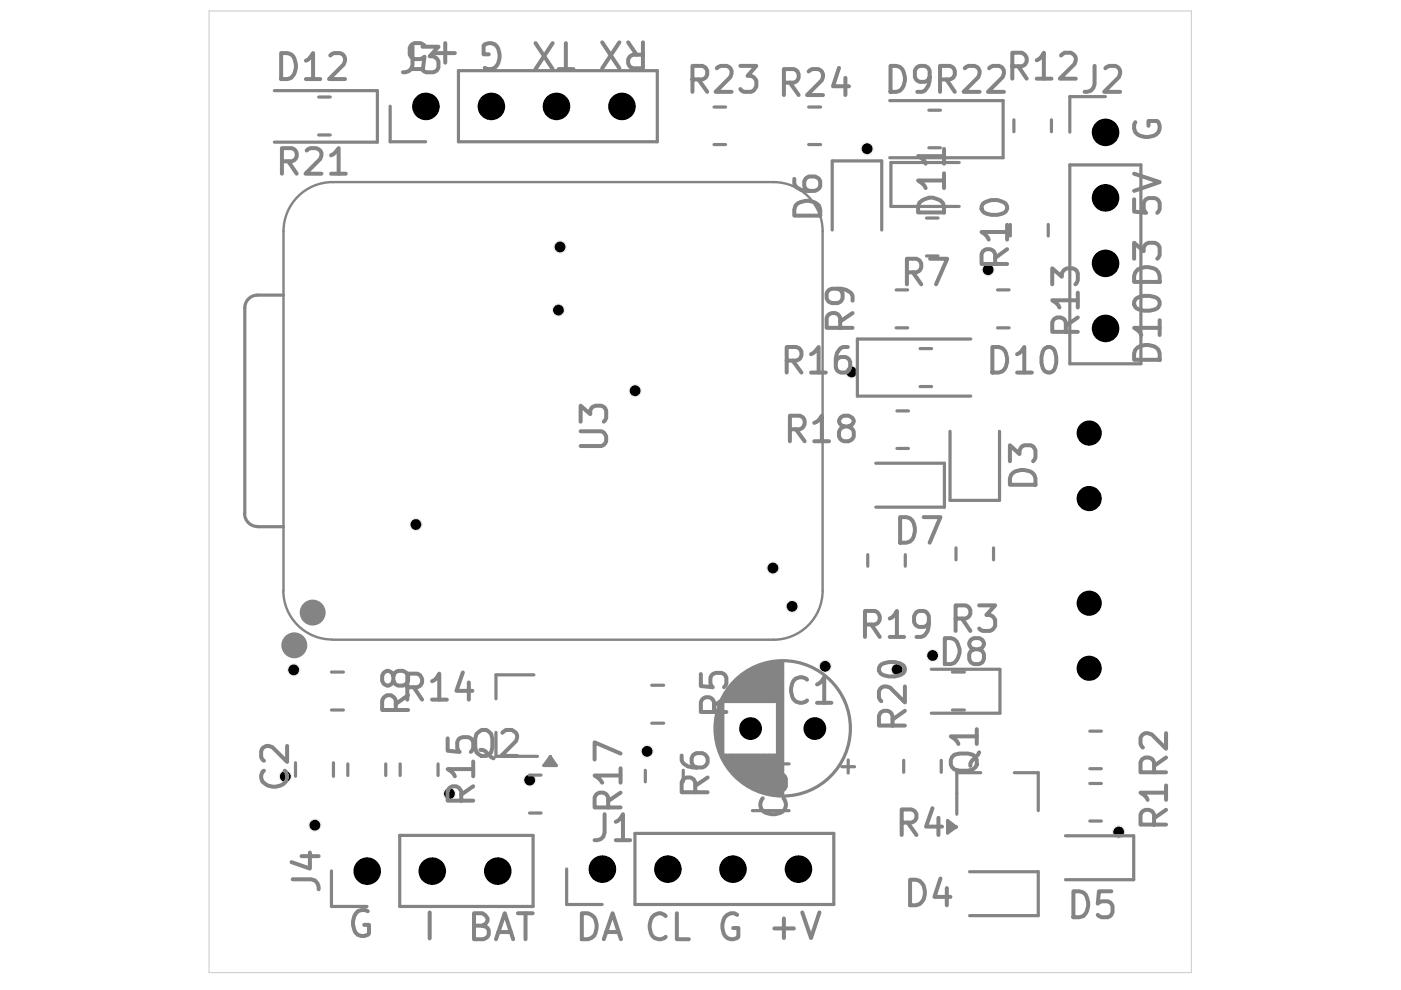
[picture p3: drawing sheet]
<svg xmlns="http://www.w3.org/2000/svg" width="297mm" height="210mm" viewBox="0 0 297 210" stroke-linecap="round" stroke-linejoin="round" font-family="sans-serif">
<path d="M44.3 2.3h208.3v203.9h-208.3z" fill="none" stroke="#d0d2cd" stroke-width=".25"/>
<g fill="#000">
<circle cx="90.3" cy="22.6" r="2.92"/>
<circle cx="90.3" cy="22.6" r="2.75"/>
<circle cx="104.2" cy="22.6" r="2.92"/>
<circle cx="104.2" cy="22.6" r="2.75"/>
<circle cx="118" cy="22.6" r="2.92"/>
<circle cx="118" cy="22.6" r="2.75"/>
<circle cx="131.9" cy="22.6" r="2.92"/>
<circle cx="131.9" cy="22.6" r="2.75"/>
<circle cx="234.4" cy="28.1" r="2.92"/>
<circle cx="234.4" cy="28.1" r="2.75"/>
<circle cx="234.4" cy="42" r="2.92"/>
<circle cx="234.4" cy="55.8" r="2.92"/>
<circle cx="234.4" cy="42" r="2.75"/>
<circle cx="234.4" cy="55.8" r="2.75"/>
<circle cx="234.4" cy="69.6" r="2.92"/>
<circle cx="234.4" cy="69.6" r="2.75"/>
<circle cx="230.9" cy="91.8" r="2.67"/>
<circle cx="230.9" cy="91.8" r="2.5"/>
<circle cx="230.9" cy="105.7" r="2.67"/>
<circle cx="230.9" cy="105.7" r="2.5"/>
<circle cx="230.9" cy="127.9" r="2.67"/>
<circle cx="230.9" cy="127.9" r="2.5"/>
<circle cx="159.1" cy="154.5" r="2.24"/>
<circle cx="159.1" cy="154.5" r="2.41"/>
<circle cx="172.8" cy="154.5" r="2.24"/>
<circle cx="172.8" cy="154.5" r="2.41"/>
<circle cx="230.9" cy="141.7" r="2.67"/>
<circle cx="230.9" cy="141.7" r="2.5"/>
<circle cx="77.9" cy="184.7" r="2.92"/>
<circle cx="77.9" cy="184.7" r="2.75"/>
<circle cx="91.7" cy="184.7" r="2.92"/>
<circle cx="91.7" cy="184.7" r="2.75"/>
<circle cx="105.5" cy="184.7" r="2.92"/>
<circle cx="105.5" cy="184.7" r="2.75"/>
<circle cx="127.7" cy="184.3" r="2.92"/>
<circle cx="127.7" cy="184.3" r="2.75"/>
<circle cx="141.6" cy="184.3" r="2.92"/>
<circle cx="141.6" cy="184.3" r="2.75"/>
<circle cx="155.4" cy="184.3" r="2.92"/>
<circle cx="155.4" cy="184.3" r="2.75"/>
<circle cx="169.3" cy="184.3" r="2.92"/>
<circle cx="169.3" cy="184.3" r="2.75"/>
</g>
<circle cx="237.2" cy="176.4" r="1.31" fill="#ececec"/>
<circle cx="237.2" cy="176.4" r="1.31" fill="none" stroke="#ececec" stroke-width=".21"/>
<circle cx="137.2" cy="159.3" r="1.31" fill="#ececec"/>
<circle cx="137.2" cy="159.3" r="1.31" fill="none" stroke="#ececec" stroke-width=".21"/>
<circle cx="197.7" cy="139" r="1.31" fill="#ececec"/>
<circle cx="197.7" cy="139" r="1.31" fill="none" stroke="#ececec" stroke-width=".21"/>
<circle cx="112.3" cy="165.4" r="1.31" fill="#ececec"/>
<circle cx="112.3" cy="165.4" r="1.31" fill="none" stroke="#ececec" stroke-width=".21"/>
<circle cx="190.2" cy="141.9" r="1.31" fill="#ececec"/>
<circle cx="190.2" cy="141.9" r="1.31" fill="none" stroke="#ececec" stroke-width=".21"/>
<circle cx="88.2" cy="111.2" r="1.31" fill="#ececec"/>
<circle cx="88.2" cy="111.2" r="1.31" fill="none" stroke="#ececec" stroke-width=".21"/>
<circle cx="134.7" cy="82.8" r="1.31" fill="#ececec"/>
<circle cx="134.7" cy="82.8" r="1.31" fill="none" stroke="#ececec" stroke-width=".21"/>
<circle cx="62.3" cy="142" r="1.31" fill="#ececec"/>
<circle cx="62.3" cy="142" r="1.31" fill="none" stroke="#ececec" stroke-width=".21"/>
<circle cx="66.8" cy="175" r="1.31" fill="#ececec"/>
<circle cx="66.8" cy="175" r="1.31" fill="none" stroke="#ececec" stroke-width=".21"/>
<circle cx="118.4" cy="65.7" r="1.31" fill="#ececec"/>
<circle cx="118.4" cy="65.7" r="1.31" fill="none" stroke="#ececec" stroke-width=".21"/>
<circle cx="118.7" cy="52.4" r="1.31" fill="#ececec"/>
<circle cx="118.7" cy="52.4" r="1.31" fill="none" stroke="#ececec" stroke-width=".21"/>
<circle cx="60.5" cy="164.6" r="1.31" fill="#ececec"/>
<circle cx="60.5" cy="164.6" r="1.31" fill="none" stroke="#ececec" stroke-width=".21"/>
<circle cx="95.3" cy="168.3" r="1.31" fill="#ececec"/>
<circle cx="95.3" cy="168.3" r="1.31" fill="none" stroke="#ececec" stroke-width=".21"/>
<circle cx="163.9" cy="120.4" r="1.31" fill="#ececec"/>
<circle cx="163.9" cy="120.4" r="1.31" fill="none" stroke="#ececec" stroke-width=".21"/>
<circle cx="180.6" cy="78.9" r="1.31" fill="#ececec"/>
<circle cx="180.6" cy="78.9" r="1.31" fill="none" stroke="#ececec" stroke-width=".21"/>
<circle cx="175" cy="141.3" r="1.31" fill="#ececec"/>
<circle cx="175" cy="141.3" r="1.31" fill="none" stroke="#ececec" stroke-width=".21"/>
<circle cx="183.9" cy="31.5" r="1.31" fill="#ececec"/>
<circle cx="183.9" cy="31.5" r="1.31" fill="none" stroke="#ececec" stroke-width=".21"/>
<circle cx="167.9" cy="128.6" r="1.31" fill="#ececec"/>
<circle cx="167.9" cy="128.6" r="1.31" fill="none" stroke="#ececec" stroke-width=".21"/>
<circle cx="209.5" cy="57.2" r="1.31" fill="#ececec"/>
<circle cx="209.5" cy="57.2" r="1.31" fill="none" stroke="#ececec" stroke-width=".21"/>
<g fill="#000">
<circle cx="183.9" cy="31.5" r="1.14"/>
<circle cx="118.7" cy="52.4" r="1.14"/>
<circle cx="209.5" cy="57.2" r="1.14"/>
<circle cx="118.4" cy="65.7" r="1.14"/>
<circle cx="180.6" cy="78.9" r="1.14"/>
<circle cx="134.7" cy="82.8" r="1.14"/>
<circle cx="88.2" cy="111.2" r="1.14"/>
<circle cx="163.9" cy="120.4" r="1.14"/>
<circle cx="167.9" cy="128.6" r="1.14"/>
<circle cx="197.7" cy="139" r="1.14"/>
<circle cx="62.3" cy="142" r="1.14"/>
<circle cx="137.2" cy="159.3" r="1.14"/>
<circle cx="175" cy="141.3" r="1.14"/>
<circle cx="190.2" cy="141.9" r="1.14"/>
<circle cx="60.5" cy="164.6" r="1.14"/>
<circle cx="66.8" cy="175" r="1.14"/>
<circle cx="95.3" cy="168.3" r="1.14"/>
<circle cx="112.3" cy="165.4" r="1.14"/>
<circle cx="237.2" cy="176.4" r="1.14"/>
</g>
<g fill="none" stroke="#848484" stroke-width=".85">
<path d="M60.9 158.2v3.3l-3.2-3.1a1.51 1.51 0 0 0-2.3 .9v1.2l.2 .5 .4 .3M131.6 159.8l-5.5-2.4v3.6M56 163.4a1.84 1.84 0 0 0 .7 3.1 3.4 3.4 0 0 0 3.9-.8 1.87 1.87 0 0 0-.2-2.3M128.2 172.6v3.9a1.73 1.73 0 0 1-2.1 1.6M128.9 171.2v-2.1a1.5 1.5 0 0 0-1.4-1.1 1.5 1.5 0 0 0-1.4 1.1v2.1h5.5M130.6 174.2l1-.7 .5-.9v5.5M130.6 178.1h3M131.6 164.4h-5.5l.7 .5 .9 1M131.6 168.1l-2.7 1.7M131.6 162.9v3M62.1 186.4h3.9a1.83 1.83 0 0 1 1.6 2.2M63.9 181.5h3.7"/>
<path d="M65.7 180.8v3.3l-3.9-1.3M78 193.2a1.95 1.95 0 0 0-2.9 1.1 3.6 3.6 0 0 0 .8 3.9 1.97 1.97 0 0 0 2.3-.2v-1.9h-1M91.1 193.5v5.5M100.5 196.3h1.8a1.23 1.23 0 0 0 1.1-1 1.23 1.23 0 0 0-.6-1.3l-.5-.4h-1.8v5.5h2a1.45 1.45 0 0 0 1.2-1.5 1.45 1.45 0 0 0-1.4-1.3M105.2 199.1l1.8-5.5 1.8 5.5M105.7 197.6h2.6M109.8 193.6h3.1M111.4 193.6v5.5M123.4 193.6a2.57 2.57 0 0 1 3.1 3.2 2.36 2.36 0 0 1-3.1 2.3zM128 199.1l1.9-5.5 1.8 5.5M128.5 197.6h2.6"/>
</g>
<g fill="none" stroke="#848484" stroke-width=".68">
<path d="M70.3 142.5h2.5M70.3 150.5h2.5M62.7 161.7v2.9M70.7 161.7v2.9M73.7 162v2.4M81.8 162v2.4M84.8 177.1v15.1h28.2M84.8 162v2.4M92.9 162v2.4M116.7 160.4l1.2 1.9h-2.6zM134.6 176.7v15.1M70.3 184.7v7.5h7.5"/>
<path d="M120.1 184.2v7.6h7.6"/>
</g>
<g fill="#848484">
<path d="M116.7 160.4l1.2 1.9h-2.6z"/>
<circle cx="116.7" cy="160.4" r=".34"/>
</g>
<g fill="none" stroke="#848484" stroke-width=".68">
<path d="M97.2 15h42.2v15.1h-42.2M67.6 28.6h2.4M60.1 62.6h-5.5a2.71 2.71 0 0 0-2.7 2.7v43.6M51.9 108.9a2.75 2.75 0 0 0 2.7 2.7M54.6 111.7h5.5M105.2 155.3v5.1h8.8M113.2 143.1h-8v5.1M138.2 145.3h2.5M138.2 153.3h2.5M151.7 152.9v3.1M152 151.6v5.7M152.1 150.8v7.4"/>
<path d="M152.4 150.1v8.7M152.6 149.5v9.9M152.8 148.9v11.1M153.1 148.5v11.9M153.2 148.1v12.8M157.6 143.1v5.7M157.8 142.9v5.9M158.1 142.7v6.1M158.2 142.6v6.2M158.5 142.5v6.3M158.7 142.3v6.5M158.9 142.2v6.6"/>
<path d="M159.2 142.1v6.7M159.3 142v6.8M159.6 141.9v6.9M159.8 141.7v7.1M160 141.6v7.2M160.3 141.6v7.2M160.4 141.5v7.3M160.7 141.4v7.4M160.9 141.3v7.5M161.1 141.2v7.6M161.4 141.1v7.7M161.5 141.1v7.7"/>
<path d="M161.8 141v7.8M162 141v7.8M162.2 140.9v7.9M162.4 140.8v8M162.6 140.8v8M162.9 140.7v8.1M163.1 140.7v8.1M163.3 140.6v8.2M163.5 140.6v8.2M163.7 140.5v8.3M163.9 140.5v8.3M164.2 140.5v8.3"/>
<path d="M84.8 177.1h28.2v15.1M112.3 164.3h2.4M112.3 172.4h2.4M134.6 176.7h42.2v15.1h-42.2M136.8 163.3v2.5M144.9 163.3v2.5M153.5 160.1v1.2M153.7 160.1v1.5M153.9 160.1v2M154.1 160.1v2.2M154.3 160.1v2.5M154.6 160.1v2.9"/>
<path d="M154.8 160.1v3.1M155 160.1v3.4M155.2 160.1v3.6M155.4 160.1v3.9M155.6 160.1v4.1M155.9 160.1v4.3M156.1 160.1v4.6M156.3 160.1v4.7M156.5 160.1v4.9M156.7 160.1v5.1M157 160.1v5.3M157.2 160.1v5.5"/>
<path d="M157.4 160.1v5.7M157.6 160.1v5.8M157.8 160.1v5.9M158.1 160.1v6.1M158.2 160.1v6.3M158.5 160.1v6.4M158.7 160.1v6.5M158.9 160.1v6.6M159.2 160.1v6.8M159.3 160.1v6.9M159.5 162h7.8M159.5 171.9h7.8"/>
<path d="M159.6 160.1v6.9M159.8 160.1v7.1M160 160.1v7.2M160.3 160.1v7.3M160.4 160.1v7.4M160.7 160.1v7.5M160.9 160.1v7.5M161.1 160.1v7.6M161.4 160.1v7.7M161.5 160.1v7.8M161.8 160.1v7.8M162 160.1v7.9"/>
<path d="M162.2 160.1v8M162.4 160.1v8M162.6 160.1v8M162.9 160.1v8.1M163.1 160.1v8.1M163.3 160.1v8.2M163.5 160.1v8.2M163.7 160.1v8.3M163.9 160.1v8.3M164.2 160.1v8.3M164.4 160.1v8.4M164.6 160.1v8.4"/>
</g>
<g fill="none" stroke="#848484" stroke-width=".85">
<path d="M103.6 11.5h-1.1v-1.8a1.91 1.91 0 0 1 3.2 .7 3.7 3.7 0 0 1-.8 4l-.8 .2h-.7l-.6-.2M113.5 9.1l3.7 5.5M117.2 9.1l-3.7 5.5M118.4 14.6h3.2M120 9.1v5.5M127.7 9l3.6 5.5M131.3 9l-3.6 5.5M133.2 9l1.8 2.6M136.3 9v5.5h-2.1a1.5 1.5 0 0 1-1.1-1.5 1.5 1.5 0 0 1 1.1-1.4h2.1M59.8 34.2h2.1a1.45 1.45 0 0 0 1.1-1.4 1.45 1.45 0 0 0-1.1-1.4h-2.1v5.4M61.1 34.2l1.8 2.6M65 31.9l.8-.5h1.3a1.42 1.42 0 0 1 .8 2.3l-3.1 3.1h3.4"/>
<path d="M70.2 32.9l.5-.2 1.1-1.3v5.4M70.2 36.8h3.1M83.4 143.3l.5-.8a1.73 1.73 0 0 1 2.6 .8v1.1a1.73 1.73 0 0 1-2.6 .7l-.5-.7v-1.1a1.2 1.2 0 0 0-1.2-1.1 1.2 1.2 0 0 0-1.2 1.1v1.1a1.2 1.2 0 0 0 1.2 1 1.2 1.2 0 0 0 1.2-1M83.9 150.5v-2a1.47 1.47 0 0 0-1.4-1.2 1.47 1.47 0 0 0-1.5 1.2v2h5.5M86.4 145.7h2.1a1.5 1.5 0 0 0 1.1-1.4 1.5 1.5 0 0 0-1.1-1.5h-2.1v5.5M86.5 147.4l-2.6 1.9M87.7 145.7l1.8 2.6M91.6 144.4l1-.7 .5-.9v5.5M91.6 148.3h3.1M94.9 156.5v2.7l2.6 .2-.6-.8v-1.3l.3-.5 .8-.5h1.3l.5 .2 .5 .8v1.3l-.5 .8M98.1 142.6l-1.3 3.9h3.4M99.4 144.7v3.6"/>
<path d="M101 155.6a1.81 1.81 0 0 1 2.1-.8 1.81 1.81 0 0 1 1.3 1.8v1.8l-.3 1.1a1.87 1.87 0 0 1-3.1 0l-.2-1.1v-1.8zM101.9 159h.5l.5 .3 1.2 1.2 .5 .3M106.5 155.4l.8-.6h1.2a1.54 1.54 0 0 1 .9 2.3l-3.1 3.2h3.3M148.6 142.9v2.6l2.5 .2-.5-.8v-1.2l.3-.5 .8-.5h1.3l.5 .2 .5 .8v1.2l-.5 .8M151.4 151v-2.2a1.45 1.45 0 0 0-1.4-1 1.45 1.45 0 0 0-1.4 1v2.2h5.4M154 147.8l-2.6 1.8M171.1 144.1a1.93 1.93 0 0 0-3.1 .8 3.6 3.6 0 0 0 .7 3.9 1.97 1.97 0 0 0 2.4-.3M173.2 145.1l1-.7 .6-.8v5.4M173.2 149h3.1M97.8 169.8v-2.1a1.51 1.51 0 0 0-1.4-1 1.51 1.51 0 0 0-1.5 1v2.1h5.4M100.3 163.1h-5.4l.8 .5 .7 1M100.3 166.7l-2.5 1.8"/>
<path d="M100.3 161.5v3.1M144.5 160.2a2.12 2.12 0 0 0 2.4 2.5h2l.8-.5 .3-.5v-1l-.6-.8-.5-.2h-1.2l-.8 .5-.3 .5v1l.3 .5 .8 .5M147.4 168v-2.1a1.5 1.5 0 0 0-1.4-1.1 1.5 1.5 0 0 0-1.5 1.1v2.1h5.5M150 164.8l-2.6 1.8M161.2 167.5v-3.4l2 1.8a1.61 1.61 0 0 1 1.1-1.8h1.3l.8 .5 .2 .5v1.6l-.5 .8M161.7 169.2a1.91 1.91 0 0 0 .8 3.2 3.5 3.5 0 0 0 3.9-.8 2.02 2.02 0 0 0-.3-2.4M141.1 194.2a1.84 1.84 0 0 0-3.1 .8 3.6 3.6 0 0 0 .8 3.9 1.97 1.97 0 0 0 2.3-.3M143.5 193.6v5.5h2.5M156.3 194a2.09 2.09 0 0 0-2.2 0 2.09 2.09 0 0 0-.9 2 3.1 3.1 0 0 0 1 2.9 2.02 2.02 0 0 0 2.3-.3v-1.8h-1.1M164.2 196.8h4.1M166.2 194.7v4.2M170.1 193.5l1.9 5.4 1.7-5.4"/>
</g>
<path d="M164 38.6h-93.5a10.4 10.4 0 0 0-10.4 10.4v76.2M174.4 49v76.2a10.4 10.4 0 0 1-10.4 10.4h-93.5M60.1 125.2a10.4 10.4 0 0 0 10.3 10.4" fill="none" stroke="#848484" stroke-width=".51"/>
<circle cx="62.4" cy="136.8" r="1.4" fill="#848484"/>
<circle cx="62.4" cy="136.8" r="1.4" fill="none" stroke="#848484" stroke-width="2.7"/>
<circle cx="66.3" cy="129.9" r="1.4" fill="#848484"/>
<circle cx="66.3" cy="129.9" r="1.4" fill="none" stroke="#848484" stroke-width="2.7"/>
<g fill="none" stroke="#848484" stroke-width=".68">
<path d="M58.2 19.2h21.8v10.9h-21.8M97.2 15v15.1M67.6 20.6h2.4M82.7 22.5v7.6h7.6M184 117.6v2.5M191.9 117.6v2.5M197.4 141.9h14.6v9.3h-14.6M201.9 150.5h2.6M201.9 142.5h2.6M200.9 174l1.8 1.3-1.8 1.3zM202.9 163.8h5M202.9 168.2v4.4"/>
<path d="M215.1 163.8h5v8.1M231.1 163h2.4"/>
</g>
<g fill="none" stroke="#848484" stroke-width=".85">
<path d="M59.6 11.3h1.4a2.24 2.24 0 0 1 1.7 2.3 2.57 2.57 0 0 1-3.1 3.2zM64.9 12.9l.5-.3 1-1.3v5.5M64.9 16.8h3M70 11.8l.8-.5h1.3a1.5 1.5 0 0 1 .8 2.3l-3.1 3.2h3.4M87.5 9.9v3.9a1.72 1.72 0 0 1-2.1 1.5M89.6 9.9h3.4l-1.9 2a1.61 1.61 0 0 1 1.9 1.1v1.3l-.5 .8-.6 .2h-1.6l-.7-.5M90 9.7l-.8-.6h-1.3l-.8 .6-.2 .5v1.3l.5 .8 .5 .2h1.3l.8-.5-.3 2.6h-2.6M92.3 11.3h4.1M94.4 9.1v4.2M183.4 132.4h2.1a1.5 1.5 0 0 0 1.1-1.4 1.5 1.5 0 0 0-1.1-1.5h-2.1v5.5M184.7 132.4l1.8 2.6M188.6 131.1l1.1-.7 .5-.9v5.5"/>
<path d="M188.6 135h3.1M196.9 131.9l-.2 .5-.8 .5h-1.1l-.7-.5-.3-.5v-1.3l.5-.8 .5-.3h1.1l.5 .3 .3 .3a4.5 4.5 0 0 1-.8 4.7l-.6 .2h-1M200.3 135.3h1.3l.8 .3a3.3 3.3 0 0 1 0 4.9l-.8 .3h-1.3zM202.6 131.1h2.1a1.45 1.45 0 0 0 1.1-1.3 1.45 1.45 0 0 0-1.1-1.4h-2.1v5.4M204 131.1l1.7 2.7M206.5 137.7a1.2 1.2 0 0 1-1-1.2 1.2 1.2 0 0 1 1-1.2h1.1a1.2 1.2 0 0 1 1 1.2 1.2 1.2 0 0 1-1 1.2h-1.1l-.5 .2a1.74 1.74 0 0 0 0 2.6l.5 .3h1.1l.5-.3a1.8 1.8 0 0 0 0-2.6l-.5-.2M207.6 128.4h3.4l-1.9 2a1.62 1.62 0 0 1 1.9 1v1.4l-.6 .7-.5 .3h-1.5l-.8-.5M186.6 141.1a4.3 4.3 0 0 1 5 0 1.25 1.25 0 0 1-.8 2.1 4.4 4.4 0 0 1-4.2-.5l-.2-.5v-.6zM189.2 153.8v-2a1.47 1.47 0 0 0-1.4-1.2 1.47 1.47 0 0 0-1.4 1.2v2h5.5M191.9 145.5v3.4l-3.2-3.1a1.51 1.51 0 0 0-2.3 .8v1.3l.5 .8M191.9 150.7l-2.7 1.9M207.1 156.1h-5.5l.8 .5 .5 .6 .3 .5"/>
<path d="M207.1 154.6v3.1M207.6 159.5l-.3 .5-1.3 1.4-.3 .5v.5M191.2 174.4h2a1.42 1.42 0 0 0 1.2-1.4 1.42 1.42 0 0 0-1.2-1.4h-2v5.4M192.4 174.4l1.9 2.6M197.7 171.4l-1.4 3.9h3.4M199 173.4v3.6M201.8 160.5l.6-.5 1.1-.2h1.7a1.82 1.82 0 0 1 2 1.8 1.82 1.82 0 0 1-2 1.8h-1.7l-1.1-.2a1.86 1.86 0 0 1-.6-2.7zM193 186.5a2.58 2.58 0 0 1 3.1 3.2 2.46 2.46 0 0 1-3.1 2.2zM199.4 186.3l-1.3 3.9h3.4M200.7 188.3v3.6"/>
</g>
<g fill="#848484">
<path d="M200.9 174l1.8 1.3-1.8 1.3z"/>
<circle cx="202.7" cy="175.3" r=".34"/>
</g>
<g fill="none" stroke="#848484" stroke-width=".68">
<path d="M151.4 30.6h2.4M151.4 22.7h2.4M171.4 30.6h2.6M171.4 22.7h2.6M188.6 21.3h24.1v12.1h-24.1M196.9 23.4h2.5M196.9 31.3h2.5M203.4 34.5h-14.5v9.3h14.5M215 25.4v2.5M222.9 25.4v2.5M226.8 35h15.1v42.1h-15.1zM234.4 20.5h-7.6v7.5"/>
<path d="M176.4 48.8v-14.7h10.5v14.7M196.4 46.2h2.5M196.4 54.3h2.5M214.2 47.6v2.4M222.2 47.6v2.4M190 61.5h2.4M190 69.5h2.4M195.1 73.9h2.4M205.8 71.9h-24v12.1h24M211.5 61.5h2.5M211.5 69.5h2.5M185.7 98.2h14.5v9.3h-14.5"/>
<path d="M190.2 87.1h2.4M190.2 95.1h2.4M195.1 82h2.4M201.4 91.4v14.7h10.5v-14.7M202.7 116.2v2.5M210.7 116.2v2.5M153.5 147.7v1.1M153.7 147.2v1.6M153.9 146.9v1.9M154.1 146.6v2.2M154.3 146.3v2.5M154.6 146v2.8"/>
<path d="M154.8 145.7v3.1M155 145.5v3.3M155.2 145.2v3.6M155.4 144.9v3.9M155.6 144.7v4.1M155.9 144.5v4.3M156.1 144.3v4.5M156.3 144.1v4.7M156.5 143.9v4.9M156.7 143.8v5M157 143.5v5.3M157.2 143.3v5.5"/>
<path d="M157.4 143.2v5.6M164.4 140.5v8.3M164.6 140.5v8.3M164.8 140.5v28M165 140.5v28M165.3 140.4v28.2M165.4 140.4v28.2M165.7 140.4v28.2M165.9 140.4v28.2M231.1 155h2.4M178.5 162.6h2.7M179.8 161.1v2.8"/>
<path d="M191.6 161.2v2.5M199.6 161.2v2.5M202.9 163.8v4.4M225.9 177.2h14.5v9.3h-14.5M231.1 166.1h2.4M231.1 174.1h2.4M205.6 184.8h14.5v9.3h-14.5"/>
<circle cx="165.9" cy="154.4" r="14.4"/>
</g>
<g fill="none" stroke="#848484" stroke-width=".85">
<path d="M146.8 16.8h2.1a1.5 1.5 0 0 0 1.1-1.4 1.5 1.5 0 0 0-1.1-1.4h-2.1v5.5M148.1 16.8l1.8 2.7M152 14.5l.8-.5h1.3a1.5 1.5 0 0 1 .8 2.3l-3.2 3.2h3.4M157 14h3.4l-1.9 2.1a1.62 1.62 0 0 1 1.9 1v1.3l-.6 .8-.5 .3h-1.6l-.5-.3-.2-.3M166.2 17.5h2.1a1.5 1.5 0 0 0 1.1-1.4 1.5 1.5 0 0 0-1.1-1.5h-2.1v5.6M167.5 17.5l1.8 2.7M171.4 15.2l.8-.6h1.3a1.5 1.5 0 0 1 .7 2.4l-3.1 3.2h3.4M177.9 14.4l-1.3 3.9h3.4M179.2 16.5v3.7M188.8 14h1.3a2.24 2.24 0 0 1 1.8 2.3 3.4 3.4 0 0 1-1.1 2.9l-.7 .3h-1.3zM197.1 16.3l-.3 .5-.7 .6h-1.1l-.5-.3-.5-.8v-1.3l.5-.8 .5-.2h1.1l.7 .5a4.6 4.6 0 0 1-.7 4.7l-.6 .3h-1M199.3 16.8h2.1a1.5 1.5 0 0 0 1.1-1.4 1.5 1.5 0 0 0-1.1-1.4h-2.1v5.5"/>
<path d="M200.7 16.8l1.7 2.7M204.6 14.5l.7-.5h1.3a1.47 1.47 0 0 1 .8 2.3l-3.1 3.2h3.4M209.7 14.5l.8-.5h1.3a1.5 1.5 0 0 1 .8 2.3l-3.1 3.2h3.4M214.6 14.1h2.1a1.5 1.5 0 0 0 1-1.5 1.5 1.5 0 0 0-1-1.4h-2.1v5.5M215.9 14.1l1.8 2.6M219.8 12.8l1-.8 .5-.8v5.5M219.8 16.7h3.1M225 11.8l.7-.6h1.4a1.58 1.58 0 0 1 .7 2.3l-3.1 3.2h3.4M232.1 14v3.9a1.73 1.73 0 0 1-2.1 1.6M234.4 14.5l.8-.5h1.3a1.5 1.5 0 0 1 .7 2.3l-3.1 3.2h3.4M168.4 37.9a1.85 1.85 0 0 0 1.4 2.3l1 .3h2l.5-.3 .4-.2 .2-.5v-1.1l-.2-.5-.4-.2-.5-.3h-1.3l-.7 .5-.3 .5v1.1l.5 .7 .5 .3M200.2 38.3h-5.6l.9 .6 .8 1"/>
<path d="M200.2 33.1h-5.6l1.4 1 .3 .6M200.2 31.6v3.1M200.2 36.7v3.2M240.5 36.8l5.4 1.8-5.4 1.9M240.7 25.9a2.09 2.09 0 0 0 .1 2.2 2.09 2.09 0 0 0 1.9 .9 3.1 3.1 0 0 0 2.9-1 1.97 1.97 0 0 0-.2-2.3h-1.9v1M168.7 43.6a3.5 3.5 0 0 1 5 0l.2 .8v1.3h-5.5v-1.3zM192.3 57.7h2a1.5 1.5 0 0 0 1.1-1.4 1.5 1.5 0 0 0-1.1-1.4h-2v5.4M193.5 57.7l1.8 2.6M194.9 43a3.3 3.3 0 0 1 5 0l.3 .8v1.2h-5.6v-1.2zM197.2 54.9h3.6l-2.3 5.4M208.4 43.3a3.8 3.8 0 0 1 4.9 0 1.27 1.27 0 0 1-.8 2 4.3 4.3 0 0 1-4.1-.5l-.3-.5v-.5zM211 56v-2.2a1.51 1.51 0 0 0-1.5-1 1.51 1.51 0 0 0-1.4 1v2.2h5.4"/>
<path d="M213.5 49.2h-5.4l.8 .5 .7 1.1M213.5 52.8l-2.5 1.9M213.5 47.7v3.1M240.5 42.2v2.7l2.5 .2-.5-.7v-1.4l.2-.5 .8-.5h1.4l.5 .2 .5 .8v1.4l-.5 .7M240.5 54.9v-3.4l2 1.8a1.45 1.45 0 0 1 1-1.8h1.4l.7 .5 .3 .5v1.6l-.5 .8M241.2 57.1a3.8 3.8 0 0 1 3.9 0l.5 .6 .3 .8v1.3h-5.4v-1.3l.2-.8zM166.8 76.5h2a1.48 1.48 0 0 0 1.2-1.5 1.48 1.48 0 0 0-1.2-1.4h-2v5.4M168.1 76.5l1.8 2.5M172 75.1l.5-.3 1.1-1.2v5.4M172 79h3.1M177.6 61.2l.8 .5 .2 .5v1l-.2 .6-.8 .5h-1.2l-.9-.5-.2-.6v-1l.5-.7a4.6 4.6 0 0 1 4.7 .7l.3 .5v1.1M178.1 69.5v-2.1a1.5 1.5 0 0 0-1.4-1.1 1.5 1.5 0 0 0-1.4 1.1v2.1h5.5"/>
<path d="M179.7 73.6a2.12 2.12 0 0 0-2.5 2.3v2.1l.5 .7 .5 .3h1l.8-.5 .3-.5v-1.3l-.6-.8-.5-.2h-1l-.7 .5-.3 .5M180.8 66.4l-2.7 1.8M210.4 73.6h1.4a2.24 2.24 0 0 1 1.7 2.3 2.49 2.49 0 0 1-3.1 3.1zM215.6 75.1l.6-.3 1-1.2v5.4M215.6 79h3.2M221.3 74.1a1.33 1.33 0 0 1 1.4-.5 1.33 1.33 0 0 1 1 1 4.3 4.3 0 0 1-.5 4.1 1.35 1.35 0 0 1-2.1-.7 4.8 4.8 0 0 1 .2-3.9zM223.1 60.3v-3.4l2 1.8a1.58 1.58 0 0 1 1.1-1.8h1.3l.8 .5 .2 .5v1.5l-.5 .9M226 70.4v-2.1a1.51 1.51 0 0 0-1.5-1 1.51 1.51 0 0 0-1.4 1v2.1h5.4M228.5 63.7h-5.4l.8 .5 .7 1M228.5 67.3l-2.5 1.8M228.5 62.1v3.1M240.7 74.2a3.4 3.4 0 0 1 4.9 0l.3 .7v1.4h-5.4v-1.4z"/>
<path d="M240.7 63.5a4.1 4.1 0 0 1 4.9 0 1.35 1.35 0 0 1-.7 2.1 4.3 4.3 0 0 1-4.2-.5l-.2-.6v-.5zM245.9 69.5h-5.4l1.2 1 .3 .5M245.9 67.9v3.1M123.1 91.4h4.4a1.73 1.73 0 0 1 .8 2.7l-.8 .5h-4.4M123.1 89.4v-3.4l2 1.8a1.41 1.41 0 0 1 1.1-1.8h1.3l.8 .5 .2 .5v1.6l-.5 .8M167.5 91h2.1a1.51 1.51 0 0 0 1-1.4 1.51 1.51 0 0 0-1-1.5h-2.1v5.5M168.7 91l1.9 2.6M172.6 89.7l.6-.3 1-1.3v5.5M172.6 93.6h3.2M178.9 90.4a1.15 1.15 0 0 1-1-1.1 1.15 1.15 0 0 1 1-1.2 1.73 1.73 0 0 1 2.1 1.1 1.29 1.29 0 0 1-1.1 1.2h-1a1.73 1.73 0 0 0-.8 2.6l.3 .3a1.73 1.73 0 0 0 2.6-.8v-1l-.2-.5-.9-.6M214.1 97.8v-3.4l2.1 1.9a1.62 1.62 0 0 1 1-1.9h1.3l.5 .3 .3 .3 .2 .5v1.5l-.5 .8M190.8 109.6h1.4a2.43 2.43 0 0 1 1.8 3.1 2.36 2.36 0 0 1-3.2 2.4z"/>
<path d="M195.8 109.6h3.6l-2.3 5.5M214.4 100.7a3.4 3.4 0 0 1 4.9 0l.2 .7v1.4h-5.4v-1.4zM247.2 155.4v3.3l-3-3a1.53 1.53 0 0 0-2.1 .3l-.3 .5v1.2l.5 .8M244.7 163.7v-2.1a1.51 1.51 0 0 0-1.5-1 1.51 1.51 0 0 0-1.4 1v2.1h5.4M244.7 174.8v-2.1a1.51 1.51 0 0 0-1.5-1 1.51 1.51 0 0 0-1.4 1v2.1h5.4M247.2 168.1h-5.4l.8 .5 .7 1M247.2 160.6l-2.5 1.8M247.2 171.7l-2.5 1.8M247.2 166.5v3.1M227.6 189h1.3a2.21 2.21 0 0 1 1.8 2.3 2.57 2.57 0 0 1-3.1 3.2zM235.6 189h-2.6l-.3 2.6 .9-.5h1.3l.5 .2 .5 .8v1.3l-.3 .6-.7 .5h-1.3l-.9-.5"/>
</g>
<path d="M164 38.6a10.4 10.4 0 0 1 10.4 10.4" fill="none" stroke="#848484" stroke-width=".51"/>
</svg>
